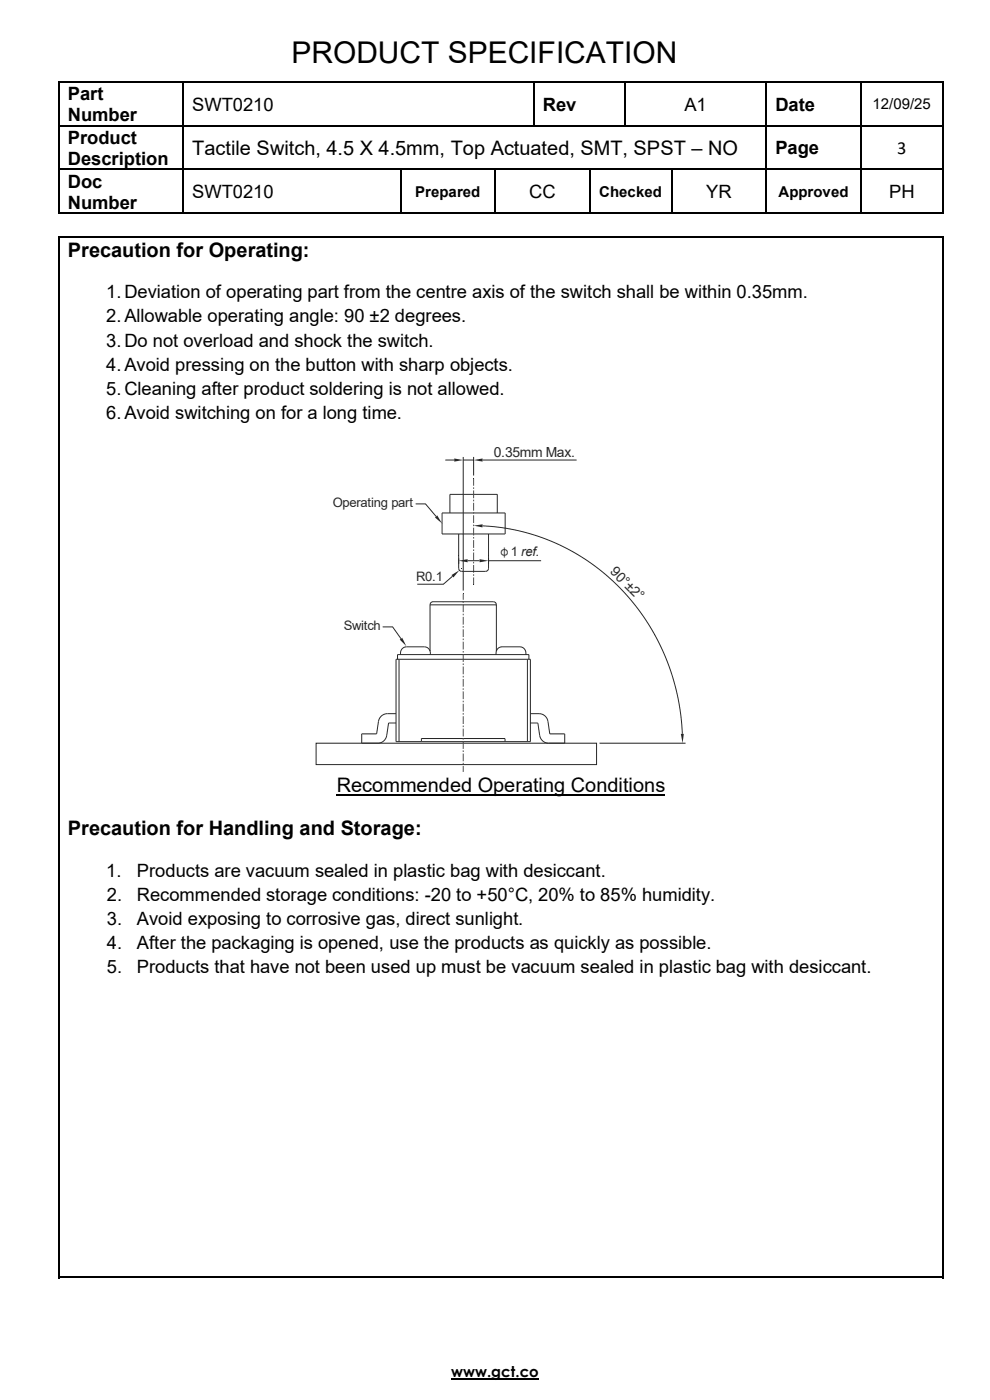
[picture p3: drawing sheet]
<svg xmlns="http://www.w3.org/2000/svg" width="210mm" height="297mm" viewBox="0 0 210 297" stroke-linecap="round" stroke-linejoin="round" font-family="sans-serif">
<defs><g id="words">
<text font-size="6.3" x="61.8" y="13.4">PRODUCT SPECIFICATION</text>
<g font-size="4.2">
<text x="40.8" y="32.9">Tactile Switch, 4.5 X 4.5mm, Top Actuated, SMT, SPST – NO</text>
<text x="14.4" y="54.5">Precaution for Operating:</text>
<text x="71.4" y="168.1">Recommended Operating Conditions</text>
<text x="14.4" y="177.2">Precaution for Handling and Storage:</text>
</g>
<g font-size="3.9">
<text x="14.4" y="21.2">Part</text>
<text x="40.8" y="23.5">SWT0210</text>
<text x="115.1" y="23.5">Rev</text>
<text x="145.2" y="23.5">A1</text>
<text x="164.5" y="23.5">Date</text>
<text x="14.4" y="25.7">Number</text>
<text x="14.4" y="30.5">Product</text>
<text x="14.4" y="35">Description</text>
<text x="164.5" y="32.7">Page</text>
<text x="190.3" y="32.6">3</text>
<text x="14.4" y="39.8">Doc</text>
<text x="40.8" y="42">SWT0210</text>
<text x="112.2" y="42">CC</text>
<text x="149.8" y="42">YR</text>
<text x="188.6" y="42">PH</text>
<text x="14.4" y="44.2">Number</text>
<text x="22.5" y="63.3">1.Deviation of operating part from the centre axis of the switch shall be within 0.35mm.</text>
<text x="22.5" y="68.4">2.Allowable operating angle: 90 ±2 degrees.</text>
<text x="22.5" y="73.5">3.Do not overload and shock the switch.</text>
<text x="22.5" y="78.7">4.Avoid pressing on the button with sharp objects.</text>
<text x="22.5" y="83.8">5.Cleaning after product soldering is not allowed.</text>
<text x="22.5" y="89">6.Avoid switching on for a long time.</text>
<text x="22.5" y="186">1.</text>
<text x="29" y="186">Products are vacuum sealed in plastic bag with desiccant.</text>
<text x="22.7" y="191.1">2.</text>
<text x="29" y="191.1">Recommended storage conditions: -20 to +50°C, 20% to 85% humidity.</text>
<text x="22.7" y="196.2">3.</text>
<text x="29" y="196.2">Avoid exposing to corrosive gas, direct sunlight.</text>
<text x="22.7" y="201.3">4.</text>
<text x="29" y="201.3">After the packaging is opened, use the products as quickly as possible.</text>
<text x="22.7" y="206.5">5.</text>
<text x="29" y="206.5">Products that have not been used up must be vacuum sealed in plastic bag with desiccant.</text>
</g>
<g font-size="3.2">
<text x="185.1" y="23.2">12/09/25</text>
<text x="88.1" y="41.7">Prepared</text>
<text x="127.1" y="41.7">Checked</text>
<text x="165.1" y="41.7">Approved</text>
<text x="95.7" y="292.1">www.gct.co</text>
</g>
<text font-size="3" fill="#212830" x="129.3" y="121.4" transform="rotate(45 129.3 121.4)">90°±2°</text>
<text font-size="2.9" fill="#212830" x="104.8" y="96.9">0.35mm Max.</text>
<g font-size="2.8" fill="#212830">
<text x="70.6" y="107.6">Operating part</text>
<text x="105.6" y="117.9">φ1 ref.</text>
<text x="88.3" y="123.2">R0.1</text>
<text x="72.9" y="133.6">Switch</text>
</g>
</g></defs>
<g fill="none" stroke="#000" stroke-width=".34">
<path d="M12.4 17.4h187.8M12.5 17.6v8.9M38.9 17.6v8.9M113.3 17.6v8.9M132.5 17.6v8.9M162.6 17.6v8.9M182.6 17.6v8.9M200.1 17.6v8.9M12.4 26.7h187.8M12.4 35.9h187.8M12.5 26.8v9M12.5 36.1v9.3"/>
<path d="M38.9 26.8v9M38.9 36.1v9.3M85 36.1v9.3M105 36.1v9.3M125.1 36.1v9.3M142.6 36.1v9.3M162.6 26.8v9M162.6 36.1v9.3M182.6 26.8v9M182.6 36.1v9.3M200.1 26.8v9M200.1 36.1v9.3"/>
<path d="M12.7 45.3h26M39 45.3h45.9M85.2 45.3h19.7M105.2 45.3h19.7M125.2 45.3h17.2M142.7 45.3h19.7M162.7 45.3h19.7M182.8 45.3h17.1"/>
</g>
<path d="M95.7 292.6h18.6" fill="none" stroke="#000" stroke-width=".3"/>
<g fill="none" stroke="#212830" stroke-width=".21">
<path d="M94.5 97.6h1.9M98.3 96.9v28.4M98.3 97.6h2.2M100.5 96.9v4M102.4 97.6h19.9M93.8 108.8h13.4v4.5h-13.4zM95.4 108.8v-3.9h10.1v3.9M97.3 113.3v7.3l.2 .5 .4 .1h5.1l.5-.2 .1-.4v-7.3M84 139.9h28.5v17.4h-28.5zM84.3 139.9v-1h27.9v1M84.6 139.9v17.4M91.2 128.3v9.8"/>
<path d="M91.2 128.3h14.1M91.2 128.3l.2-.5 .5-.1h12.8l.4 .1 .2 .5M91.3 138.5a1.31 1.31 0 0 0-1.3-1.3h-3.8a1.3 1.3 0 0 0-1.2 1.3v.4M91.3 138.5v.4M105.2 138.9v-.4a1.3 1.3 0 0 1 1.3-1.3h3.8a1.31 1.31 0 0 1 1.3 1.3v.4M105.3 128.3v9.8M111.9 139.9v17.4M67.1 157.7h59.4v4.5h-59.4zM84 151.4h-1.8a1.92 1.92 0 0 0-1.9 1.7l-.4 2.6h-3.2v2h3.5a1.93 1.93 0 0 0 1.8-1.7l.4-2.6h1.6M89.4 157.3v-.6h17.7v.6M112.5 151.4h1.9a1.92 1.92 0 0 1 1.8 1.7l.4 2.6h3.2v2h-3.4a1.93 1.93 0 0 1-1.9-1.7l-.4-2.6h-1.6"/>
</g>
<g fill="none" stroke="#4b4b4b" stroke-width=".21">
<path d="M100.5 101.5v1.5M100.5 103.4v.3M100.5 104v1.7M100.5 106v.3M100.5 106.7v1.6M100.5 108.7v.3M100.5 109.3v1.7M100.5 111.3v.3M100.5 111.9v1.7M100.5 113.9v.4M100.5 114.6v1.6M100.5 116.6v.3"/>
<path d="M100.5 117.2v1.7M100.5 119.2v.3M100.5 119.9v1.6M100.5 122.5v1.5M100.5 121.8v.4"/>
</g>
<g fill="#212830">
<path d="M96.4 97.3l1.9 .3-1.9 .3z"/>
<path d="M100.5 97.6l1.9-.3v.6z"/>
</g>
<path d="M102.4 111.6a44.9 44.9 0 0 1 41.6 37.4l.5 3.3 .2 3.4M127.2 157.7h18.2" fill="none" stroke="#212830" stroke-width=".21"/>
<g fill="#212830">
<path d="M144.4 155.7h.7l-.3 2z"/>
<path d="M100.5 111.5l1.9-.3v.7z"/>
</g>
<path d="M97.3 118.5v1.1M99.2 119h2.5M103.6 118.5v1.1M103.6 119h11.2" fill="none" stroke="#212830" stroke-width=".21"/>
<g fill="#212830">
<path d="M97.3 119l1.9-.4v.7z"/>
<path d="M101.7 118.6l1.9 .4-1.9 .3z"/>
<path d="M84.8 135.7l.5-.4 .9 1.8z"/>
</g>
<path d="M81.2 133h2.1l1.8 2.5" fill="none" stroke="#212830" stroke-width=".21"/>
<path d="M92.3 109.8l.4-.5 1.1 1.7z" fill="#212830"/>
<path d="M88.2 106.9h2.1l2.2 2.7M96 122.2l-2 1.7h-5.5" fill="none" stroke="#212830" stroke-width=".21"/>
<path d="M95.8 122l1.6-1-1.2 1.5z" fill="#212830"/>
<g fill="none" stroke="#4b4b4b" stroke-width=".21">
<path d="M98.3 126v1.2M98.3 127.6v.3M98.3 128.2v1.7M98.3 130.2v.3M98.3 130.9v1.6M98.3 132.8v.4M98.3 133.5v1.6M98.3 135.5v.3M98.3 136.1v1.7M98.3 138.1v.3M98.3 138.8v1.6M98.3 140.7v.4"/>
<path d="M98.3 141.4v1.6M98.3 143.4v.3M98.3 144v1.7M98.3 146v.3M98.3 146.7v1.6M98.3 148.7v.3M98.3 149.3v1.7M98.3 151.3v.3M98.3 151.9v1.7M98.3 153.9v.4M98.3 154.6v1.6M98.3 156.6v.3"/>
<path d="M98.3 157.2v1.7M98.3 159.2v.3M98.3 159.9v1.6M98.3 161.8v.4M98.3 162.5v1.2"/>
</g>
<path d="M71.4 168.7h69.7" fill="none" stroke="#000" stroke-width=".3"/>
<path d="M12.4 50.3h187.8M12.5 50.5v220.6M200.1 50.5v220.6M12.7 271h187.2" fill="none" stroke="#000" stroke-width=".34"/>
<use href="#words"/>
</svg>
